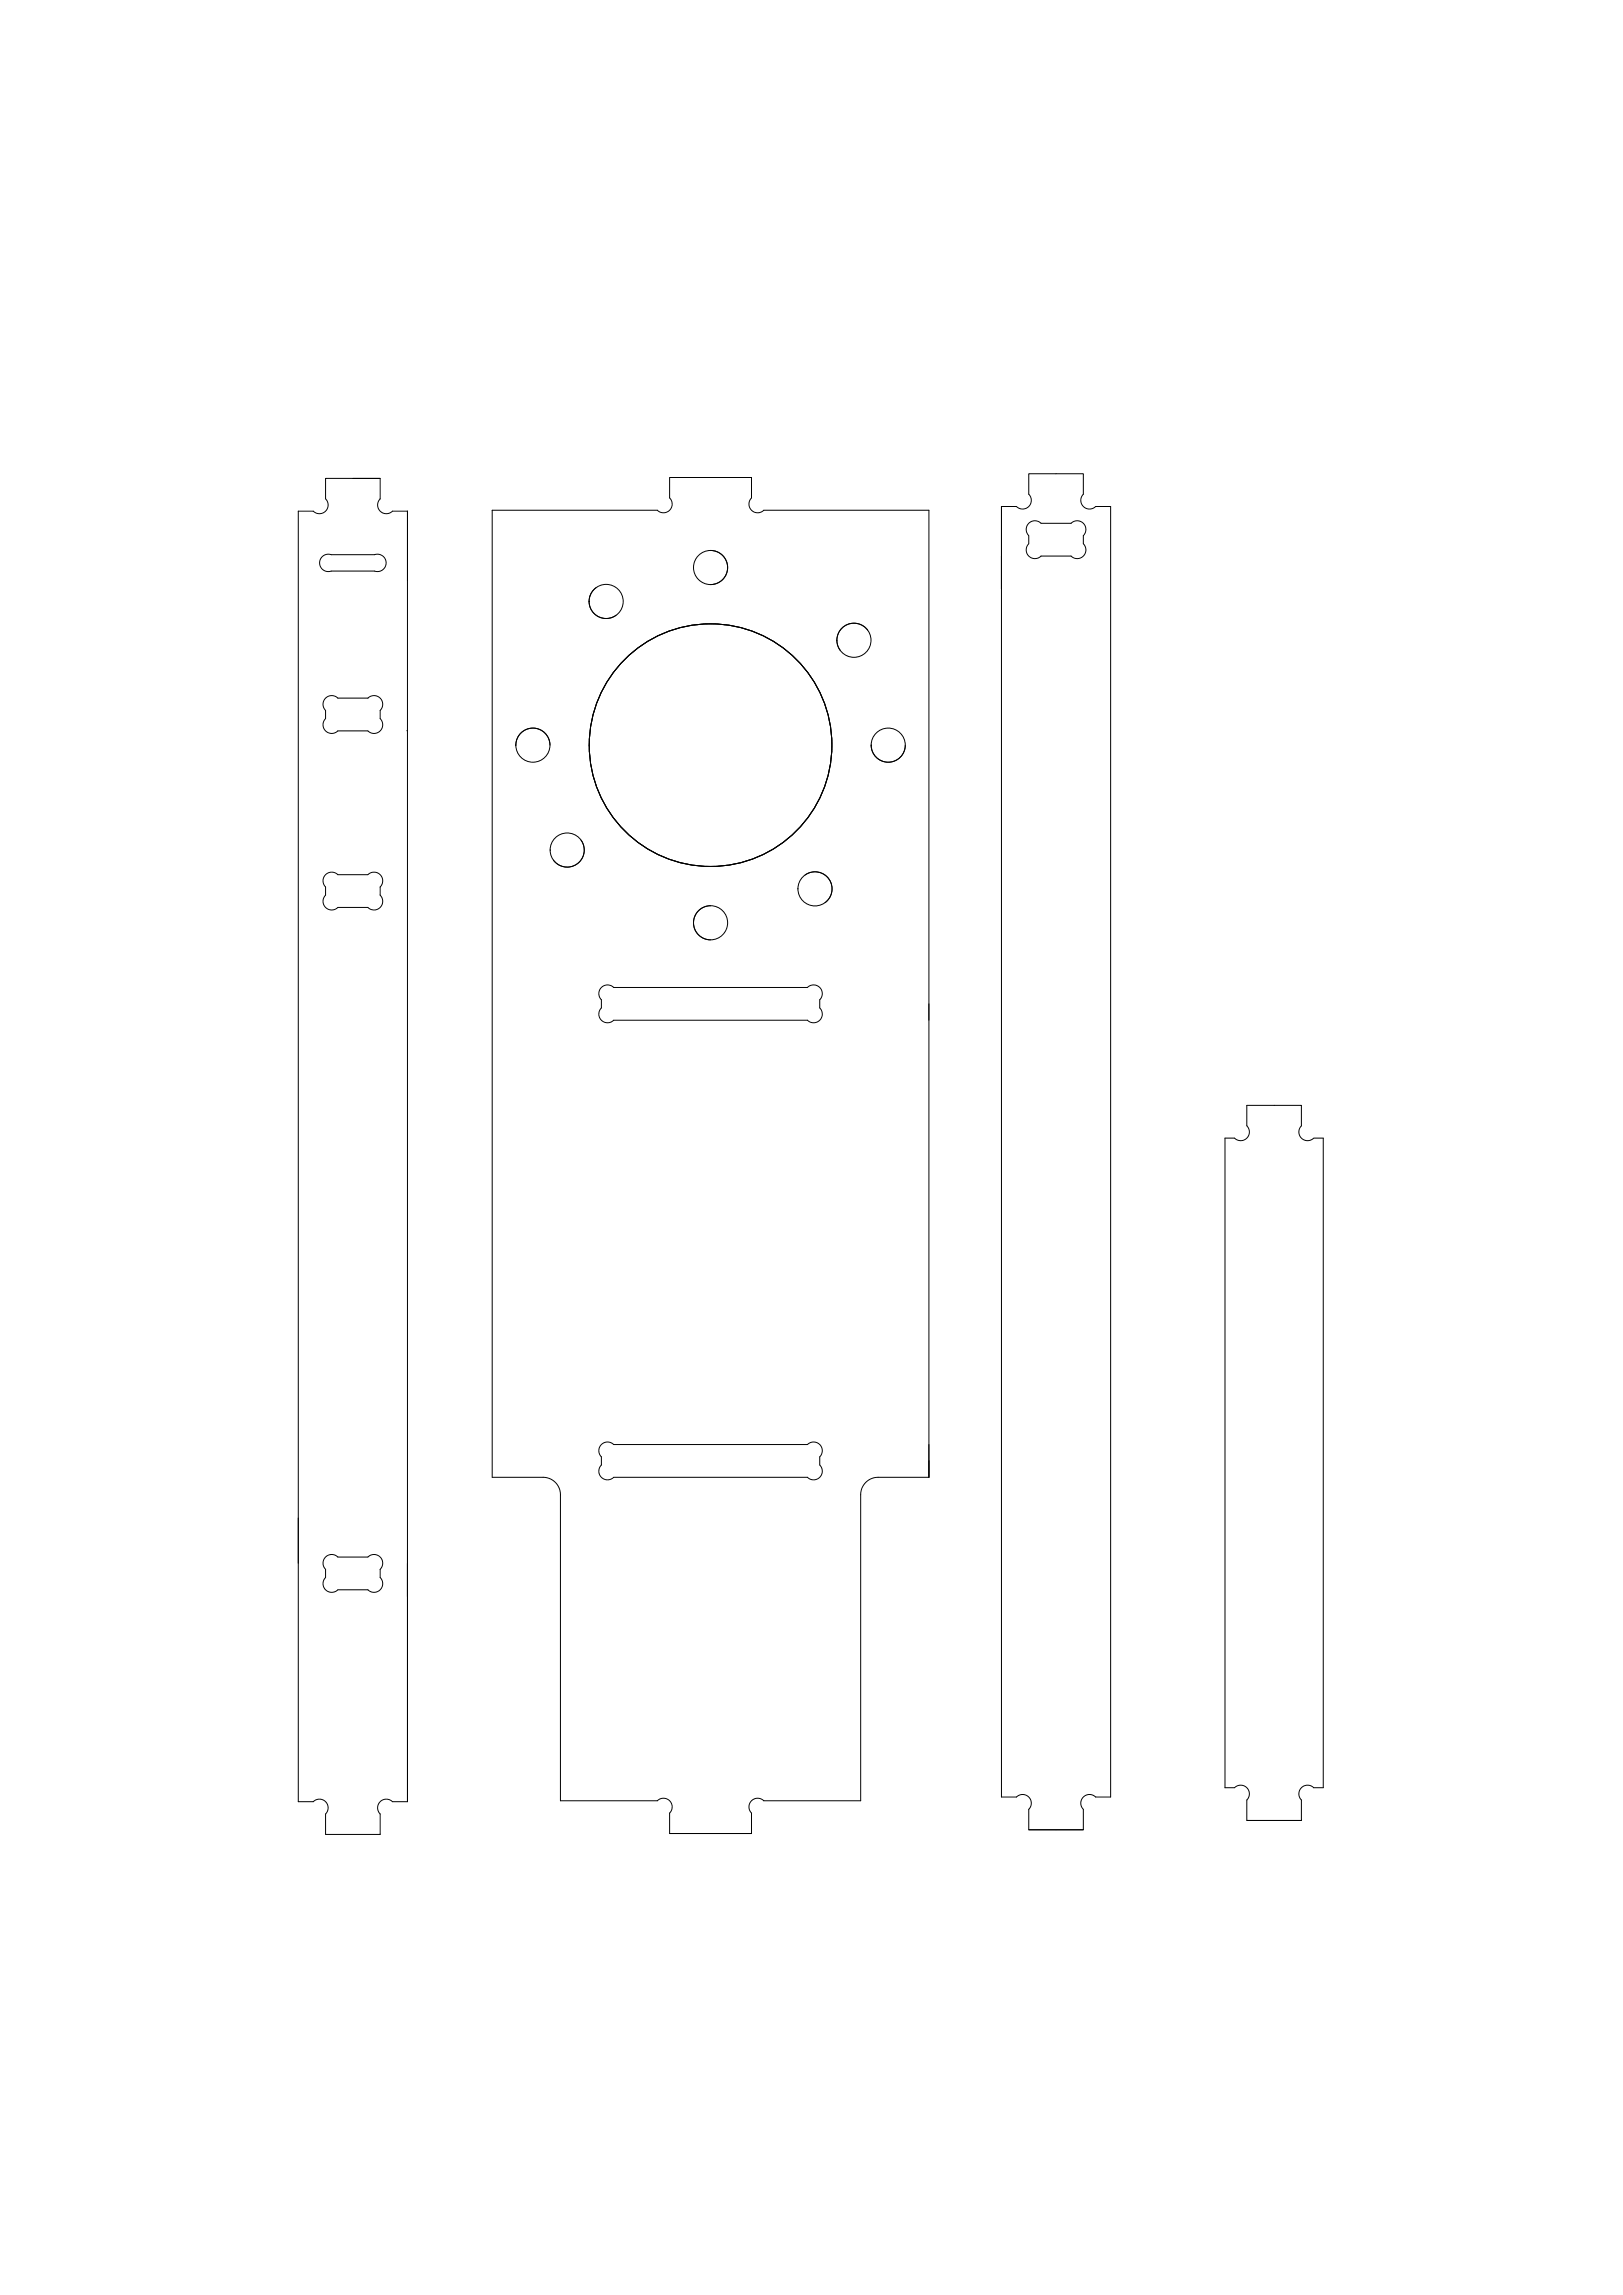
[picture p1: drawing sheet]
<svg xmlns="http://www.w3.org/2000/svg" width="594mm" height="841mm" viewBox="0 0 594 841" stroke-linecap="round" stroke-linejoin="round" font-family="sans-serif">
<g fill="none" stroke="#000" stroke-width=".37">
<path d="M129.2 175.2h10v7.5l-.7 1.2-.2 1.3 .4 1.4 1.2 1.1 1.7 .5 1.1-.3 1-.7h5.5v472.8h-5.5l-1-.7-1.3-.3-1.3 .4-1.1 .8-.5 1-.2 1.1 .2 1.1 .7 1.1v7.5h-20v-7.5l.7-1.1 .3-1.1-.2-1.1-.5-1-1.1-.8-1.3-.4-1.3 .3-1.1 .7h-5.5v-472.8h5.5l1.1 .7 1.3 .3 1.3-.4 1-.8 .6-.9 .2-1.2-.3-1.1-.7-1.1v-7.5h20M376.8 173.5h20v7.5l-.7 1-.3 1.2 .2 1.1 .5 1 1.1 .8 1.3 .4 1.3-.2 1.1-.8h5.5v472.8h-5.5l-1.1-.8-1.3-.2-1.2 .3-1.1 .9-.6 1-.2 1.1 .3 1.1 .7 1.1v7.5h-20v-7.5l.7-1.1 .2-1.1-.2-1.1-.5-1-1.1-.9-1.2-.3-1.3 .2-1.1 .8h-5.5v-472.8h5.5l1.1 .8 1.3 .2 1.3-.4 1-.8 .5-1 .2-1.1-.3-1.2-.6-1zM180.3 186.9h60.4l1.3 .8 1.5 .1 1.8-1 .9-1.8-.2-1.4-.7-1.2v-7.5h29.9v7.5l-.7 1.3-.1 1.5 .9 1.8 1.9 .8 1.3-.1 1.2-.8h60.5v354.2l-19.9 .2-1.7 .6-1.5 1.1-1.1 1.4-.6 1.8-.2 113.4h-35.5l-1.4-.8h-1.7l-1.5 1-.8 1.8 .2 1.4 .7 1.1v7.5h-29.9v-7.5l.7-1.1 .2-1.5-.9-1.8-1.7-.9h-1.5l-1.4 .8h-35.4l-.2-113.4-.6-1.7-1-1.4-1.6-1.2-1.7-.6-19.9-.2zM366.8 185.5v30.2v-12M376.7 191.7l1-.7 1.3-.2 1.2 .2 1.1 .7h11l.9-.7 1.1-.2 1.7 .3 1.1 1 .6 1.5-.2 1.4-.7 1.2v3l.6 1 .3 1-.4 1.8-1.1 1.2-1.5 .4-1.4-.2-1-.7h-11l-1 .7-1.1 .2-1.7-.4-1.2-1.1-.4-1.5 .2-1.4 .7-1v-3l-.7-1-.2-1.2 .2-1.3zM118 203.9l1-.6 1.1-.3 1.2 .2 17.2-.2 1.3 .4 .9 .8 .6 1.1 .1 1.3-1 1.9-1.8 .8h-18.8l-1.6-.6-1-1.5v-1.8zM218.3 215.3l-1.6 1.8-.9 2.3 .1 2.3 1 2.3 1.8 1.6 2.2 .9 2.4-.1 2.4-1M260.2 201.6l2.5 .5 2 1.4 1.3 2 .5 2.3-.4 2.3-1.4 2.1-2 1.4-2.5 .5M317.8 230.8l-1.7-1.6-2.3-.8h-2.4l-2.3 1.1-1.6 1.7-.9 2.3 .1 2.4 1 2.3M119.2 255.8l1-.7 1.2-.3 1.3 .2 1 .7h11l1-.6 1.1-.3 1.7 .4 1.1 1 .6 1.5-.2 1.4-.8 1.1v3l.7 1 .3 1.1-.4 1.7-1.2 1.2-1.5 .5-1.3-.3-1.1-.7h-11l-.9 .7-1.2 .3-1.7-.5-1.1-1.1-.5-1.5 .3-1.3 .6-1.1v-3l-.6-1-.3-1.2 .2-1.2zM149.2 267.6h-.2M188.9 273l.5-2.5 1.3-1.9 2-1.4 2.4-.5 2.3 .4 2.1 1.4 1.4 2.1 .5 2.4"/>
<path d="M319.1 273l.5 2.4 1.3 1.9 1.8 1.4 2.4 .5 2.4-.4 2.2-1.4 1.4-2 .5-2.4M212.8 307.7l1 2.2 .1 2.4-.8 2.3-1.7 1.8-2.1 1-2.5 .2-2.2-.8-1.9-1.7M119.2 320.5l1-.8 1.3-.2 1.2 .2 1 .7h11l1-.7 1.1-.2 1.7 .4 1.1 1 .5 1.4-.1 1.3-.8 1.3v3l.7 .9 .3 1.1-.4 1.8-1.1 1.1-1.6 .5-1.2-.2-1.2-.7h-11l-.8 .6-1.3 .3-1.7-.4-1.1-1.1-.5-1.5 .2-1.3 .7-1.1v-3l-.6-1-.3-1.2 .2-1.2zM260.2 331.8l-2.4 .5-1.9 1.3-1.4 1.9-.5 2.3 .4 2.5 1.3 2 2.1 1.5 2.4 .5M294.8 320.5l2.2-1 2.5-.1 2.2 .8 1.8 1.7 1 2.1 .2 2.5-.8 2.3-1.7 1.9M220.3 361.7l.8-.6 1.3-.3 1.2 .2 1.2 .7h70.9l1.3-.8 1.4-.1 1.7 .8 1 1.6-.1 1.7-.8 1.3v3l.8 1.1 .1 1.5-.3 1.1-.6 .8-.8 .6-1.3 .3-1.3-.2-1.1-.7h-70.9l-1.3 .8-1.4 .1-1.8-.9-.9-1.7 .1-1.5 .8-1.3v-3l-.8-1.1-.2-1.4 .3-1zM456.7 404.9h19.9v7.5l-.7 1.1-.2 1.1 .5 1.8 1.1 1 1.5 .4 1.3-.2 1.1-.7h3.4v238h-3.4l-1.1-.7-1.3-.3-1.5 .4-1.1 1.1-.5 1.8 .2 1.1 .7 1.1v7.4h-19.9v-7.4l.6-1 .3-1.2-.6-1.9-1-1-1.5-.4-1.2 .2-1.1 .8h-3.5v-238h3.5l1.1 .7 1.2 .2 1.5-.4 1-1 .6-1.9-.3-1.1-.6-1zM220.3 529.1l1-.7 1.1-.2 1.3 .2 1.1 .7h70.9l1.2-.7 1.5-.2 1.8 .9 .9 1.6-.1 1.6-.8 1.4v2.9l.8 1.3 .1 1.4-.3 1.1-.6 .8-1 .6-1.1 .3-1.4-.3-1-.7h-70.9l-1.2 .8-1.5 .2-1.8-.9-.9-1.8 .1-1.5 .8-1.3v-2.9l-.8-1.2-.2-1.3 .3-1.1zM119.3 570.3l.9-.6 1.2-.3 1.2 .2 1.1 .8h11l.9-.7 1.3-.3 1.7 .4 1 1 .6 1.5-.2 1.3-.8 1.2v3l.7 .9 .3 1.1-.4 1.9-1.2 1.1-1.5 .5-1.2-.2-1.2-.8h-11l-.9 .7-1.1 .3-1.7-.4-1.2-1.1-.5-1.5 .2-1.3 .7-1.2v-3l-.7-1.1-.2-1.3 .3-1.1zM245.3 671.6h29.9M376.8 670.3h20M456.7 666.8h19.9"/>
<circle cx="260.2" cy="207.9" r="6.2"/>
<circle cx="222" cy="220.3" r="6.2"/>
<circle cx="312.8" cy="234.5" r="6.2"/>
<circle cx="195.2" cy="273" r="6.2"/>
<circle cx="260.3" cy="273" r="44.4"/>
<circle cx="325.3" cy="273" r="6.2"/>
<circle cx="207.7" cy="311.4" r="6.2"/>
<circle cx="260.2" cy="338" r="6.2"/>
<circle cx="298.5" cy="325.6" r="6.2"/>
</g>
</svg>
